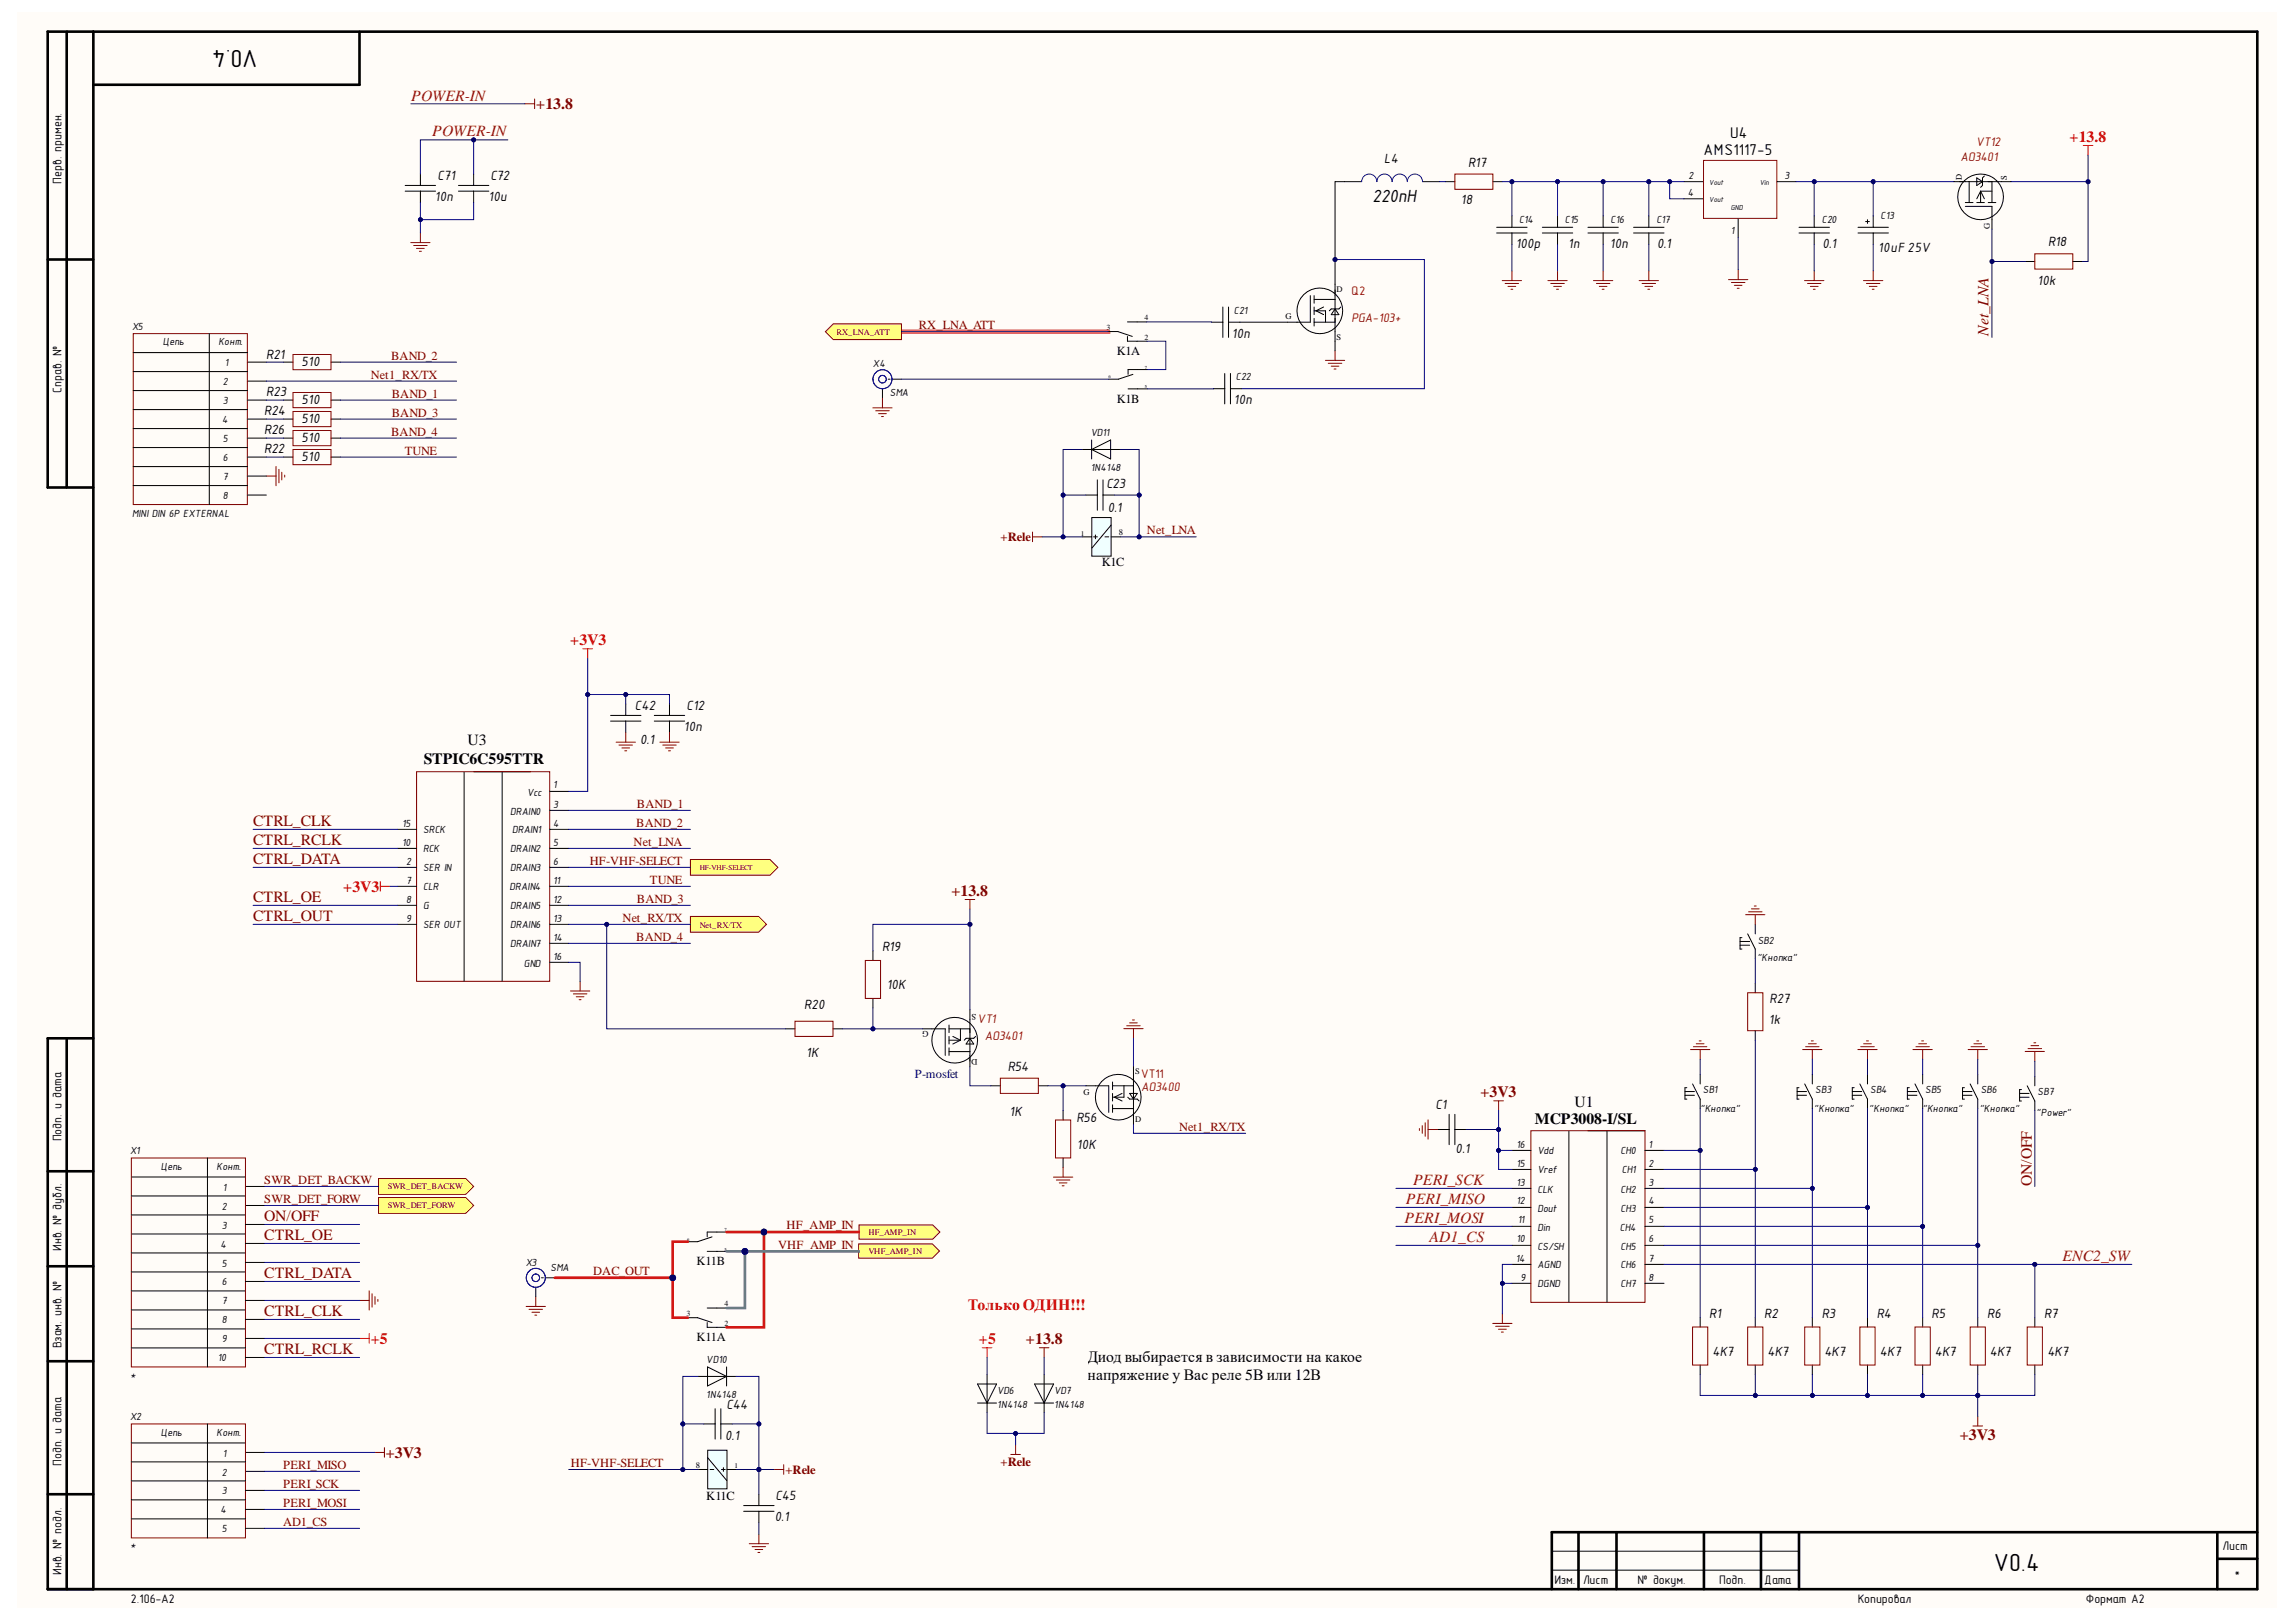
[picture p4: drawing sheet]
<svg xmlns="http://www.w3.org/2000/svg" width="297mm" height="210mm" viewBox="0 0 297 210" stroke-linecap="round" stroke-linejoin="round" font-family="sans-serif">
<defs><g id="words">
<g font-size="3.2">
<text x="33.3" y="6.4" transform="rotate(-180 33.3 6.4)">V0.4</text>
<text x="257.9" y="203.3">V0.4</text>
</g>
<text font-size="2.5" x="177.6" y="26.1">220nH</text>
<g font-size="2" fill="#a61c00">
<text x="53.2" y="13">POWER-IN</text>
<text x="55.9" y="17.7">POWER-IN</text>
<text x="181.9" y="155.8">PERI_MISO</text>
<text x="182.8" y="153.3">PERI_SCK</text>
<text x="181.7" y="158.3">PERI_MOSI</text>
<text x="184.9" y="160.8">AD1_CS</text>
<text x="266.8" y="163.2">ENC2_SW</text>
</g>
<g font-size="2" fill="#800000">
<text x="69.4" y="14.1">+13.8</text>
<text x="257.3" y="43.4" transform="rotate(-90 257.3 43.4)">Net_LNA</text>
<text x="32.7" y="106.9">CTRL_CLK</text>
<text x="32.7" y="109.4">CTRL_RCLK</text>
<text x="32.7" y="111.8">CTRL_DATA</text>
<text x="32.7" y="116.7">CTRL_OE</text>
<text x="32.7" y="119.2">CTRL_OUT</text>
<text x="123.1" y="116">+13.8</text>
<text x="191.5" y="142">+3V3</text>
<text x="262.8" y="153.5" transform="rotate(-90 262.8 153.5)">ON/OFF</text>
<text x="34.2" y="160.5">CTRL_OE</text>
<text x="34.2" y="158.1">ON/OFF</text>
<text x="34.2" y="165.4">CTRL_DATA</text>
<text x="34.2" y="170.3">CTRL_CLK</text>
<text x="132.7" y="174">+13.8</text>
<text x="34.2" y="175.2">CTRL_RCLK</text>
<text x="49.9" y="188.7">+3V3</text>
<text x="253.5" y="186.4">+3V3</text>
</g>
<g font-size="2">
<text x="223.8" y="17.9">U4</text>
<text x="220.4" y="20.1">AMS1117-5</text>
<text x="54.8" y="98.8">STPIC6C595TTR</text>
<text x="60.5" y="96.4">U3</text>
<text x="203.7" y="143.3">U1</text>
<text x="198.6" y="145.5">MCP3008-I/SL</text>
<text x="140.7" y="176.2">Диод выбирается в зависимости на какое</text>
<text x="140.7" y="178.5">напряжение у Вас реле 5В или 12В</text>
</g>
<g font-size="2" fill="#f00">
<text x="267.8" y="18.4">+13.8</text>
<text x="73.8" y="83.5">+3V3</text>
<text x="44.4" y="115.4">+3V3</text>
<text x="48" y="173.9">+5</text>
<text x="125.2" y="169.6">Только ОДИН!!!</text>
<text x="126.6" y="174">+5</text>
</g>
<g font-size="1.9">
<text x="56.6" y="23.3">C71</text>
<text x="63.4" y="23.3">C72</text>
<text x="179.1" y="21.1">L4</text>
<text x="189.9" y="21.6">R17</text>
<text x="56.3" y="26">10n</text>
<text x="63.2" y="26">10u</text>
<text x="189" y="26.5">18</text>
<text x="196.1" y="32.1">100p</text>
<text x="202.9" y="32.1">1n</text>
<text x="208.3" y="32.1">10n</text>
<text x="214.4" y="32.1">0.1</text>
<text x="235.8" y="32.1">0.1</text>
<text x="243" y="32.6">10uF 25V</text>
<text x="265" y="31.9">R18</text>
<text x="263.6" y="36.9">10k</text>
<text x="34.4" y="46.4">R21</text>
<text x="39" y="47.4">510</text>
<text x="159.4" y="43.7">10n</text>
<text x="34.2" y="53.8">R24</text>
<text x="34.4" y="51.3">R23</text>
<text x="39" y="52.3">510</text>
<text x="159.6" y="52.3">10n</text>
<text x="34.2" y="56.2">R26</text>
<text x="34.2" y="58.7">R22</text>
<text x="39" y="54.8">510</text>
<text x="39" y="57.2">510</text>
<text x="39" y="59.7">510</text>
<text x="143.1" y="63.1">C23</text>
<text x="143.3" y="66.3">0.1</text>
<text x="82.1" y="91.9">C42</text>
<text x="88.5" y="94.6">10n</text>
<text x="88.8" y="91.9">C12</text>
<text x="82.8" y="96.3">0.1</text>
<text x="114.1" y="123.1">R19</text>
<text x="104.1" y="130.5">R20</text>
<text x="114.7" y="128">10K</text>
<text x="228.9" y="129.8">R27</text>
<text x="104.3" y="136.8">1K</text>
<text x="228.8" y="132.5">1k</text>
<text x="130.4" y="138.6">R54</text>
<text x="185.7" y="143.5">C1</text>
<text x="130.6" y="144.5">1K</text>
<text x="139.2" y="145.2">R56</text>
<text x="139.3" y="148.7">10K</text>
<text x="188.3" y="149.2">0.1</text>
<text x="221.1" y="170.6">R1</text>
<text x="228.2" y="170.6">R2</text>
<text x="235.7" y="170.6">R3</text>
<text x="242.8" y="170.6">R4</text>
<text x="249.9" y="170.6">R5</text>
<text x="257.1" y="170.6">R6</text>
<text x="264.5" y="170.6">R7</text>
<text x="221.6" y="175.5">4K7</text>
<text x="228.7" y="175.5">4K7</text>
<text x="236" y="175.5">4K7</text>
<text x="243.2" y="175.5">4K7</text>
<text x="250.3" y="175.5">4K7</text>
<text x="257.4" y="175.5">4K7</text>
<text x="264.9" y="175.5">4K7</text>
<text x="94" y="182.3">C44</text>
<text x="93.8" y="186.3">0.1</text>
<text x="100.2" y="196.9">0.1</text>
<text x="100.3" y="194.2">C45</text>
</g>
<g font-size="1.6">
<text x="8" y="23.7" transform="rotate(-90 8 23.7)">Перв. примен.</text>
<text x="144.5" y="46">K1A</text>
<text x="8" y="50.8" transform="rotate(-90 8 50.8)">Справ. №</text>
<text x="144.5" y="52.2">K1B</text>
<text x="142.5" y="73.3">K1C</text>
<text x="8" y="147.7" transform="rotate(-90 8 147.7)">Подп. и дата</text>
<text x="8" y="161.9" transform="rotate(-90 8 161.9)">Инв. № дубл.</text>
<text x="90.1" y="163.7">K11B</text>
<text x="90.1" y="173.5">K11A</text>
<text x="8" y="174.5" transform="rotate(-90 8 174.5)">Взам. инв. №</text>
<text x="8" y="189.7" transform="rotate(-90 8 189.7)">Подп. и дата</text>
<text x="91.4" y="194.1">K11C</text>
<text x="8" y="203.8" transform="rotate(-90 8 203.8)">Инв. № подл.</text>
<text x="287.5" y="200.6">Лист</text>
<text x="16.9" y="207.4">2.106-A2</text>
<text x="201.1" y="205">Изм.</text>
<text x="204.8" y="205">Лист</text>
<text x="211.8" y="205">№ докум.</text>
<text x="222.4" y="205">Подп.</text>
<text x="228.2" y="205">Дата</text>
<text x="240.3" y="207.4">Копировал</text>
<text x="269.9" y="207.4">Формат А2</text>
<text x="289.1" y="204.5">*</text>
</g>
<g font-size="1.6" fill="#980000">
<text x="253.6" y="20.8">AO3401</text>
<text x="255.7" y="18.8">VT12</text>
<text x="174.9" y="38.2">Q2</text>
<text x="174.9" y="41.7">PGA-103+</text>
<text x="126.5" y="132.4">VT1</text>
<text x="127.4" y="134.6">AO3401</text>
<text x="147.6" y="139.5">VT11</text>
<text x="147.6" y="141.2">AO3400</text>
</g>
<g font-size="1.6" fill="#800000">
<text x="50.6" y="46.6">BAND_2</text>
<text x="118.9" y="42.6">RX_LNA_ATT</text>
<text x="48" y="49">Net1_RX/TX</text>
<text x="50.7" y="51.5">BAND_1</text>
<text x="50.7" y="53.9">BAND_3</text>
<text x="50.6" y="56.4">BAND_4</text>
<text x="52.4" y="58.8">TUNE</text>
<text x="129.4" y="70">+Rele</text>
<text x="148.4" y="69.1">Net_LNA</text>
<text x="82.3" y="107">BAND_2</text>
<text x="82.4" y="104.6">BAND_1</text>
<text x="76.3" y="111.9">HF-VHF-SELECT</text>
<text x="82" y="109.5">Net_LNA</text>
<text x="80.5" y="119.3">Net_RX/TX</text>
<text x="82.4" y="116.8">BAND_3</text>
<text x="84.1" y="114.4">TUNE</text>
<text x="82.3" y="121.7">BAND_4</text>
<text x="152.5" y="146.3">Net1_RX/TX</text>
<text x="34.2" y="155.7">SWR_DET_FORW</text>
<text x="34.2" y="153.2">SWR_DET_BACKW</text>
<text x="100.7" y="161.6">VHF_AMP_IN</text>
<text x="101.8" y="159.1">HF_AMP_IN</text>
<text x="76.7" y="165">DAC_OUT</text>
<text x="36.6" y="190.1">PERI_MISO</text>
<text x="73.9" y="189.8">HF-VHF-SELECT</text>
<text x="101.6" y="190.7">+Rele</text>
<text x="129.4" y="189.7">+Rele</text>
<text x="36.6" y="195">PERI_MOSI</text>
<text x="36.6" y="197.5">AD1_CS</text>
<text x="36.6" y="192.6">PERI_SCK</text>
</g>
<text font-size="1.6" fill="#000080" x="118.4" y="139.5">P-mosfet</text>
<g font-size="1.5">
<text x="218.4" y="23.2">2</text>
<text x="230.9" y="23.2">3</text>
<text x="196.5" y="28.8">C14</text>
<text x="202.4" y="28.8">C15</text>
<text x="208.4" y="28.8">C16</text>
<text x="214.3" y="28.8">C17</text>
<text x="218.3" y="25.4">4</text>
<text x="235.7" y="28.8">C20</text>
<text x="243.3" y="28.3">C13</text>
<text x="223.9" y="30.3">1</text>
<text x="159.6" y="40.6">C21</text>
<text x="17.1" y="42.7">X5</text>
<text x="21.1" y="44.6">Цепь</text>
<text x="28.3" y="44.6">Конт.</text>
<text x="29.1" y="47.4">1</text>
<text x="112.9" y="47.5">X4</text>
<text x="28.8" y="49.9">2</text>
<text x="28.8" y="52.3">3</text>
<text x="115.1" y="51.2">SMA</text>
<text x="159.9" y="49.2">C22</text>
<text x="28.8" y="54.8">4</text>
<text x="28.8" y="57.2">5</text>
<text x="28.8" y="59.7">6</text>
<text x="141.1" y="56.5">VD11</text>
<text x="28.8" y="62.1">7</text>
<text x="28.8" y="64.6">8</text>
<text x="141.1" y="60.9">1N4148</text>
<text x="17.1" y="66.9">MINI DIN 6P EXTERNAL</text>
<text x="52" y="107">15</text>
<text x="54.7" y="107.9">SRCK</text>
<text x="66" y="105.4">DRAIN0</text>
<text x="66.2" y="107.9">DRAIN1</text>
<text x="68.2" y="103">Vcc</text>
<text x="71.6" y="107">4</text>
<text x="71.6" y="104.6">3</text>
<text x="71.6" y="102">1</text>
<text x="52" y="109.5">10</text>
<text x="52.5" y="111.9">2</text>
<text x="54.7" y="110.3">RCK</text>
<text x="54.7" y="112.8">SER IN</text>
<text x="66" y="112.8">DRAIN3</text>
<text x="66" y="110.3">DRAIN2</text>
<text x="71.6" y="111.9">6</text>
<text x="71.6" y="109.5">5</text>
<text x="52.5" y="114.4">7</text>
<text x="52.5" y="116.8">8</text>
<text x="52.5" y="119.3">9</text>
<text x="54.7" y="115.2">CLR</text>
<text x="54.7" y="117.7">G</text>
<text x="65.9" y="115.2">DRAIN4</text>
<text x="66" y="117.7">DRAIN5</text>
<text x="71.6" y="116.8">12</text>
<text x="71.6" y="114.4">11</text>
<text x="71.6" y="119.3">13</text>
<text x="54.7" y="120.1">SER OUT</text>
<text x="66" y="120.1">DRAIN6</text>
<text x="66" y="122.6">DRAIN7</text>
<text x="67.8" y="125.1">GND</text>
<text x="71.6" y="124.2">16</text>
<text x="71.6" y="121.7">14</text>
<text x="227.3" y="124.4">&quot;Кнопка&quot;</text>
<text x="227.4" y="122.1">SB2</text>
<text x="220" y="143.9">&quot;Кнопка&quot;</text>
<text x="220.3" y="141.5">SB1</text>
<text x="234.7" y="143.9">&quot;Кнопка&quot;</text>
<text x="234.8" y="141.5">SB3</text>
<text x="241.8" y="143.9">&quot;Кнопка&quot;</text>
<text x="242" y="141.5">SB4</text>
<text x="248.7" y="143.9">&quot;Кнопка&quot;</text>
<text x="249.1" y="141.5">SB5</text>
<text x="256.1" y="143.9">&quot;Кнопка&quot;</text>
<text x="256.2" y="141.5">SB6</text>
<text x="263.6" y="141.8">SB7</text>
<text x="16.8" y="149.4">X1</text>
<text x="196.2" y="148.5">16</text>
<text x="198.9" y="149.4">Vdd</text>
<text x="209.6" y="149.4">CH0</text>
<text x="213.3" y="148.5">1</text>
<text x="263.4" y="144.4">&quot;Power&quot;</text>
<text x="20.8" y="151.4">Цепь</text>
<text x="28" y="151.4">Конт.</text>
<text x="28.8" y="154.1">1</text>
<text x="196.2" y="151">15</text>
<text x="196.2" y="153.4">13</text>
<text x="196.2" y="155.9">12</text>
<text x="198.9" y="151.8">Vref</text>
<text x="198.9" y="154.3">CLK</text>
<text x="209.6" y="154.3">CH2</text>
<text x="209.8" y="151.8">CH1</text>
<text x="213.3" y="151">2</text>
<text x="213.3" y="153.4">3</text>
<text x="213.3" y="155.9">4</text>
<text x="28.5" y="161.4">4</text>
<text x="28.7" y="156.5">2</text>
<text x="28.7" y="159">3</text>
<text x="196.2" y="160.8">10</text>
<text x="196.4" y="158.3">11</text>
<text x="198.9" y="156.8">Dout</text>
<text x="198.9" y="159.3">Din</text>
<text x="198.9" y="161.7">CS/SH</text>
<text x="209.5" y="159.3">CH4</text>
<text x="209.6" y="156.8">CH3</text>
<text x="209.6" y="161.7">CH5</text>
<text x="213.3" y="158.3">5</text>
<text x="213.3" y="160.8">6</text>
<text x="28.7" y="163.9">5</text>
<text x="28.7" y="166.4">6</text>
<text x="68" y="163.8">X3</text>
<text x="71.2" y="164.5">SMA</text>
<text x="196.1" y="163.3">14</text>
<text x="196.7" y="165.8">9</text>
<text x="198.9" y="166.6">DGND</text>
<text x="198.9" y="164.2">AGND</text>
<text x="209.6" y="164.2">CH6</text>
<text x="209.6" y="166.6">CH7</text>
<text x="213.3" y="163.3">7</text>
<text x="213.3" y="165.8">8</text>
<text x="28.7" y="168.8">7</text>
<text x="28.7" y="171.3">8</text>
<text x="28.7" y="173.7">9</text>
<text x="16.8" y="178.4">*</text>
<text x="28.2" y="176.2">10</text>
<text x="91.4" y="176.4">VD10</text>
<text x="16.8" y="183.8">X2</text>
<text x="20.8" y="185.8">Цепь</text>
<text x="28" y="185.8">Конт.</text>
<text x="91.4" y="180.9">1N4148</text>
<text x="129" y="180.4">VD6</text>
<text x="129" y="182.2">1N4148</text>
<text x="136.4" y="180.4">VD7</text>
<text x="136.4" y="182.2">1N4148</text>
<text x="28.7" y="190.9">2</text>
<text x="28.8" y="188.5">1</text>
<text x="28.5" y="195.9">4</text>
<text x="28.7" y="193.4">3</text>
<text x="16.8" y="200.5">*</text>
<text x="28.7" y="198.3">5</text>
</g>
<g font-size="1.1">
<text x="253.8" y="23.2" transform="rotate(-90 253.8 23.2)">D</text>
<text x="259.6" y="23.2" transform="rotate(-90 259.6 23.2)">S</text>
<text x="257.4" y="29.7" transform="rotate(-90 257.4 29.7)">G</text>
<text x="166.3" y="41.2">G</text>
<text x="172.9" y="37.8">D</text>
<text x="172.9" y="44">S</text>
<text x="144.7" y="69.2">8</text>
<text x="126.3" y="131.2" transform="rotate(-180 126.3 131.2)">S</text>
<text x="120.1" y="133.4" transform="rotate(-180 120.1 133.4)">G</text>
<text x="126.5" y="137" transform="rotate(-180 126.5 137)">D</text>
<text x="140.2" y="141.8">G</text>
<text x="146.9" y="139">S</text>
<text x="146.9" y="145.2">D</text>
<text x="90" y="189.9">8</text>
</g>
<g font-size="1.1" fill="#800000">
<text x="108.2" y="43.4">RX_LNA_ATT</text>
<text x="90.5" y="120">Net_RX/TX</text>
<text x="50.2" y="153.9">SWR_DET_BACKW</text>
<text x="50.2" y="156.4">SWR_DET_FORW</text>
<text x="112.3" y="159.8">HF_AMP_IN</text>
<text x="112.3" y="162.3">VHF_AMP_IN</text>
</g>
<g font-size="1">
<text x="221.1" y="23.9">Vout</text>
<text x="227.7" y="23.9">Vin</text>
<text x="221.1" y="26.1">Vout</text>
<text x="223.9" y="27.2">GND</text>
<text x="148" y="41.4">4</text>
<text x="143.1" y="42.7">3</text>
<text x="148" y="44">2</text>
<text x="88.8" y="170.3">3</text>
<text x="93.7" y="169.1">4</text>
<text x="93.7" y="171.6">2</text>
</g>
<g font-size=".9">
<text x="139.8" y="69.3">1</text>
<text x="95" y="190">1</text>
</g>
<text font-size=".9" fill="#800000" x="90.5" y="112.6">HF-VHF-SELECT</text>
<g font-size=".6">
<text x="148.1" y="47.8">7</text>
<text x="143.4" y="48.9">6</text>
<text x="148.1" y="50.2">5</text>
<text x="88.9" y="160.6">6</text>
<text x="93.7" y="161.9">5</text>
<text x="93.7" y="159.3">7</text>
</g>
</g></defs>
<g fill="#fffcf8">
<path d="M2.2 1.6h292.3v206.5h-292.3z" fill-rule="evenodd"/>
<path d="M2.2 1.6h292.3v206.5h-292.3z" fill-rule="evenodd"/>
</g>
<path d="M143.4 42.9h-26.8" fill="none" stroke="#ff6e6e" stroke-width=".59"/>
<g fill="none" stroke="#000" stroke-width=".34">
<path d="M8.6 4.1v59M12.1 4.1h-5.9v59h5.9M46.5 4.1v6.9h-34.4M6.2 33.6h5.9M8.6 134.4v71.3M12.1 134.4h-5.9v71.3h285.8v-201.6h-279.9v201.6M6.2 151.6h5.9M6.2 163.9h5.9M6.2 176.2h5.9M6.2 193.4h5.9M204.2 198.3v7.4M209.1 198.3v7.4"/>
<path d="M220.4 198.3v7.4M227.8 198.3v7.4M232.7 198.3v7.4M286.9 198.3v7.4M292 198.3h-91.2v7.4M286.9 201.7h5.1"/>
</g>
<g fill="none" stroke="#000" stroke-width=".13">
<path d="M114.2 50.3v1.2M114.9 49.1h.2M115.4 49.1h1.2M227.1 119.6v1.3M220 139v1.3M225.1 122.3h1.3M225.1 121.8h1.3M225.4 121.3h-.3v1.5h.3M226.1 120.9l1 1.9v1.2M234.5 139v1.3M241.6 139v1.3M248.7 139v1.3"/>
<path d="M255.9 139v1.3M263.2 139.3v1.2M17 152.3h14.8M17 154.8h14.8M17 157.2h14.8M17 159.7h14.8M26.8 149.9v27M31.8 153.5h2.4M31.8 156h2.4M31.8 158.5h2.4M186 146.2h1.5M187.5 144.2v3.9"/>
<path d="M188.2 144.2v3.9M188.2 146.2h1.5M195.6 148.9h2.5M195.6 151.3h2.5M195.6 153.8h2.5M195.6 156.2h2.5M195.6 158.7h2.5M203 146.4v22.1M205.4 146.3h7.4M207.9 146.4v22.1M212.8 148.9h2.5M212.8 151.3h2.5"/>
<path d="M212.8 153.8h2.5M212.8 156.2h2.5M212.8 158.7h2.5M218 141.7h1.2M218 141.3h1.2M218.2 140.8h-.2v1.4h.2M219 140.3l1 1.9v1.3M232.5 141.7h1.2M232.5 141.3h1.2M232.7 140.8h-.2v1.4h.2M233.5 140.3l1 1.9v1.3M239.6 141.7h1.3"/>
<path d="M239.6 141.3h1.3M239.9 140.8h-.3v1.4h.3M240.6 140.3l1 1.9v1.3M246.8 141.7h1.2M246.8 141.3h1.2M247 140.8h-.2v1.4h.2M247.7 140.3l1 1.9v1.3M253.9 141.7h1.2M253.9 141.3h1.2M254.1 140.8h-.2v1.4h.2M254.9 140.3l1 1.9v1.3M261.3 142h1.2"/>
<path d="M261.3 141.5h1.2M261.5 141h-.2v1.5h.2M262.3 140.5l.9 2v1.2M17 162.1h14.8M17 164.6h14.8M17 167.1h14.8M17 169.5h14.8M17 172h14.8M17 174.4h14.8M31.8 160.9h2.4M31.8 163.4h2.4M31.8 165.8h2.4"/>
<path d="M31.8 168.3h2.4M31.8 170.7h2.4M31.8 173.2h2.4M31.8 175.7h2.4M69.3 166.6v1.2M70.1 165.4h.2M70.5 165.4h1.3M195.6 166.1h2.5M195.6 163.6h2.5M195.6 161.2h2.5M212.8 166.1h2.5M212.8 163.6h2.5"/>
<path d="M212.8 161.2h2.5M220 170.5v1.2M220 176.7v1.2M227.1 170.5v1.2M227.1 176.7v1.2M234.5 170.5v1.2M234.5 176.7v1.2M241.6 170.5v1.2M241.6 176.7v1.2M248.7 170.5v1.2M248.7 176.7v1.2M255.9 170.5v1.2"/>
<path d="M255.9 176.7v1.2M263.2 170.5v1.2M263.2 176.7v1.2M200.8 203.2h31.9M200.8 200.7h31.9"/>
</g>
<g fill="none" stroke="#800000" stroke-width=".13">
<path d="M112.9 52.8h2.5M113.3 53.2h1.7M113.7 53.5h1M114 53.9h.3M114.2 51.5v1.3M225.8 118.4h2.5M226.2 118h1.8M226.6 117.6h1M227 117.2h.2M227.1 118.4v1.2M218.7 135.8h2.5M219.1 135.5h1.7"/>
<path d="M219.4 135.1h1.1M219.8 134.7h.3M220 135.8v1.3M233.2 135.8h2.5M233.6 135.5h1.7M234 135.1h1M234.3 134.7h.3M234.5 135.8v1.3M240.4 135.8h2.4M240.7 135.5h1.8M241.1 135.1h1M241.5 134.7h.2"/>
<path d="M241.6 135.8v1.3M247.5 135.8h2.5M247.9 135.5h1.7M248.2 135.1h1M248.6 134.7h.3M248.7 135.8v1.3M254.6 135.8h2.5M255 135.5h1.7M255.4 135.1h1M255.7 134.7h.3M255.9 135.8v1.3M262 136.1h2.5"/>
<path d="M262.4 135.7h1.7M262.8 135.3h.9M263.1 134.9h.3M263.2 136.1v1.2M17 149.9h14.8v27h-14.8zM183.6 146v.3M184 145.7v1M184.4 145.3v1.7M184.8 144.9v2.5M184.8 146.2h1.2M193.3 142.5h1.2M193.9 142.5v1.2"/>
<path d="M198.1 146.3h14.7v22.2h-14.7zM46.5 168.3h1.3M47.8 167v2.5M48.1 167.4v1.8M48.5 167.8v1M48.9 168.2v.2M68.1 169.1h2.5M68.4 169.4h1.8M68.8 169.8h1M69.2 170.2h.2M69.3 167.8v1.3M193.1 171.3h2.5"/>
<path d="M193.5 171.6h1.7M193.9 172h1M194.2 172.4h.3M194.4 170v1.3M219 171.7h1.9v5h-1.9zM226.1 171.7h2v5h-2zM233.5 171.7h1.9v5h-1.9zM240.6 171.7h2v5h-2zM247.7 171.7h2v5h-2zM254.9 171.7h1.9v5h-1.9zM262.3 171.7h1.9v5h-1.9zM48.5 188h1.2"/>
<path d="M49.7 187.3v1.3M255.2 184.5h1.3M255.9 183.3v1.2"/>
</g>
<path d="M75.4 84h1.3M76 84v1.2M46.5 173.2h1.3M47.8 172.6v1.2" fill="none" stroke="#f00" stroke-width=".13"/>
<g fill="none" stroke="#00f" stroke-width=".13">
<circle cx="114.2" cy="49.1" r="1.23"/>
<circle cx="114.2" cy="49.1" r=".49"/>
<circle cx="69.3" cy="165.4" r=".49"/>
<circle cx="69.3" cy="165.4" r="1.23"/>
</g>
<path d="M91.6 187.7h2.5v5h-2.5z" fill-rule="evenodd" fill="#f0ffff"/>
<g fill="none" stroke="#000" stroke-width=".13">
<path d="M79 92.6h3.9M79 93.3h3.9M81 91.1v1.5M81 93.3v1.5M94 159.4h-2.5v.7M89 170.5h1.2l1.9 .6M91.5 169.3h2.5M91.5 171.1v.7h2.5M91.5 161.9h2.5M92.1 160.1l-1.9 .6h-1.2M90.3 190.2h1.3M91 184.3h1.5"/>
<path d="M91.6 187.7h2.5v5h-2.5zM91.6 188.6l2.4 3M91.9 190.2h.4M92.5 182.3v3.9M93.3 182.3v3.9M93.3 184.3h1.4M93.3 190.2h.5M93.6 189.9v.5M94.1 190.2h1.2M96.2 195.6h3.9M96.2 194.8h3.9M98.2 193.4v1.4"/>
<path d="M98.2 195.6v1.5"/>
</g>
<path d="M96.9 199.8h2.5M98.2 198.5v1.3M100.1 190.2h1.3M101.4 189.5v1.3M97.3 200.2h1.8M97.7 200.5h1M98 200.9h.3" fill="none" stroke="#800000" stroke-width=".13"/>
<path d="M106.8 42.9l1-1h8.8v2h-8.8z" fill-rule="evenodd" fill="#ffff80"/>
<path d="M106.8 42.9l1-1h8.8v2h-8.8z" fill="none" stroke="#800000" stroke-width=".13"/>
<path d="M89.3 118.6h8.8l1.1 1-1.1 1h-8.8z" fill-rule="evenodd" fill="#ffff80"/>
<path d="M89.3 118.6h8.8l1.1 1-1.1 1h-8.8z" fill="none" stroke="#800000" stroke-width=".13"/>
<path d="M111.1 158.5h9.6l.9 .9-.9 1h-9.6z" fill-rule="evenodd" fill="#ffff80"/>
<path d="M111.1 158.5h9.6l.9 .9-.9 1h-9.6z" fill="none" stroke="#800000" stroke-width=".13"/>
<path d="M111.1 161h9.5l.9 .9-.9 .9h-9.5z" fill-rule="evenodd" fill="#ffff80"/>
<path d="M111.1 161h9.5l.9 .9-.9 .9h-9.5z" fill="none" stroke="#800000" stroke-width=".13"/>
<path d="M89.3 111.2h10.3l1 1-1 1.1h-10.3z" fill-rule="evenodd" fill="#ffff80"/>
<path d="M89.3 111.2h10.3l1 1-1 1.1h-10.3z" fill="none" stroke="#800000" stroke-width=".13"/>
<path d="M49 155h11.3l1 1-1 1h-11.3z" fill-rule="evenodd" fill="#ffff80"/>
<path d="M49 155h11.3l1 1-1 1h-11.3z" fill="none" stroke="#800000" stroke-width=".13"/>
<path d="M49 152.5h11.3l1 1-1 1.1h-11.3z" fill-rule="evenodd" fill="#ffff80"/>
<g fill="none" stroke="#800000" stroke-width=".13">
<path d="M53.1 31.4h2.5M53.5 31.8h1.8M53.9 32.1h1M54.3 32.5h.2M54.4 30.1v1.3M188.2 22.5h4.9v2h-4.9zM194.3 36.3h2.5M194.7 36.7h1.8M195.1 37.1h1M195.5 37.4h.2M195.6 35.1v1.2M200.3 36.3h2.4"/>
<path d="M200.6 36.7h1.8M201 37.1h1M201.4 37.4h.2M201.5 35.1v1.2M206.2 36.3h2.5M206.5 36.7h1.8M206.9 37.1h1M207.3 37.4h.2M207.4 35.1v1.2M212.1 36.3h2.5M212.4 36.7h1.8M212.8 37.1h1"/>
<path d="M213.2 37.4h.2M213.3 35.1v1.2M220.4 20.8h9.5v7.5h-9.5zM223.6 36.2h2.5M224 36.6h1.7M224.4 36.9h1M224.7 37.3h.3M224.9 34.9v1.3M233.5 36.3h2.5M233.8 36.7h1.8M234.2 37.1h1M234.6 37.4h.2"/>
<path d="M234.7 35.1v1.2M241.1 36.3h2.5M241.5 36.7h1.7M241.8 37.1h1M242.2 37.4h.3M242.3 35.1v1.2M263.2 32.8h5v2h-5zM171.5 46.6h2.5M171.8 47h1.8M172.2 47.4h1M172.6 47.8h.2M172.7 45.4v1.2"/>
<path d="M53.9 99.9h17.2v27.1h-17.2zM79.7 96h2.5M80.1 96.4h1.7M80.5 96.8h1M80.8 97.2h.3M81 94.8v1.2M85.4 96h2.5M85.7 96.4h1.8M86.1 96.8h1M86.5 97.2h.2M86.6 94.8v1.2M73.8 128.2h2.5"/>
<path d="M74.2 128.6h1.7M74.6 129h1M74.9 129.4h.3M75 127v1.2M49 152.5h11.3l1 1-1 1.1h-11.3zM134.5 174.4h1.2M135.1 174.4v1.3M130.8 188.2h1.2M131.4 187v1.2"/>
</g>
<g fill="none" stroke="#000" stroke-width=".13">
<path d="M52.4 24.7h4M52.4 24h4M54.4 22.5v1.5M54.4 24.7v1.5M59.3 24.7h3.9M59.3 24h3.9M61.3 22.5v1.5M61.3 24.7v1.5M158.2 39.7v4M158.9 39.7v4M169.5 38.3v3.4h-2.9M170 38.3v.9"/>
<path d="M170 39.7v1M170 38.7h2.7M171.2 39.7l-.9 .5 .9 .5M172.7 36.8v7.4M172.7 40l.5 .7h-1zM173.5 39.7l-.3 .3h-1l-.2 .2M173.9 23.5h2.3M184 23.5h2.3M187 23.5h1.2M193.1 23.5h1.3M193.6 29.4h4M193.6 30.2h4"/>
<path d="M195.6 27.9v1.5M195.6 30.2v1.4M199.5 29.4h4M199.5 30.2h4M201.5 27.9v1.5M201.5 30.2v1.4M205.4 29.4h4M205.4 30.2h4M207.4 27.9v1.5M207.4 30.2v1.4M211.3 29.4h4M211.3 30.2h4"/>
<path d="M213.3 27.9v1.5M213.3 30.2v1.4M217.9 25.7h2.4M217.9 23.5h2.4M224.9 28.3v2.5M229.9 23.5h2.5M232.7 29.4h4M232.7 30.2h4M234.7 27.9v1.5M234.7 30.2v1.4M240.4 29.4h3.9M240.4 30.2h3.9"/>
<path d="M241.4 28.7h.4M241.6 28.4v.5M242.3 27.9v1.5M242.3 30.2v1.4M262 33.8h1.2M268.2 33.8h1.2M143.4 42.9h1.2l1.9 .6M145.9 41.7h2.5M145.9 43.5v.7h2.5M145.9 50.3h2.5M146.6 48.4l-1.9 .7h-1.3M148.4 47.8h-2.5v.6"/>
<path d="M156.7 41.7h1.5M157 50.3h1.4M158.4 48.3v4M158.9 41.7h1.5M159.2 48.3v4M159.2 50.3h1.5M170 41.7h2.7M170 41.2v1M170 40.2h1.5v1.5M173.4 41.6a2.95 2.95 0 0 0-2.5-4.3 2.95 2.95 0 0 0-2.9 4.1 2.95 2.95 0 0 0 4.9 .8l.4-.5M60 100v27M61.3 99.9h7.4"/>
<path d="M65 100v27M84.6 93.3h4M84.6 92.6h4M86.6 91.1v1.5M86.6 93.3v1.5M51.4 117.2h2.5M51.4 114.7h2.5M51.4 112.2h2.5M51.4 109.8h2.5M51.4 107.3h2.5M51.4 119.6h2.5M71.1 117.2h2.5"/>
<path d="M71.1 114.7h2.5M71.1 112.2h2.5M71.1 109.8h2.5M71.1 107.3h2.5M71.1 104.9h2.5M71.1 102.4h2.5M71.1 119.6h2.5M71.1 124.5h2.5M71.1 122.1h2.5"/>
</g>
<path d="M269.5 18.8h1.3M270.1 18.8v1.3M49.2 114.1v1.2M49.2 114.7h1.3M127.1 174.4h1.2M127.7 174.4v1.3" fill="none" stroke="#f00" stroke-width=".13"/>
<path d="M176.2 23.5a.98 .98 0 0 1 .9-1 .98 .98 0 0 1 1 1 .98 .98 0 0 1 1-1 .98 .98 0 0 1 1 1 .98 .98 0 0 1 1-1 .98 .98 0 0 1 1 1 .98 .98 0 0 1 .9-1 .98 .98 0 0 1 1 1" fill="none" stroke="#00f" stroke-width=".13"/>
<path d="M141.2 67h2.5v5h-2.5z" fill-rule="evenodd" fill="#f0ffff"/>
<g fill="none" stroke="#000" stroke-width=".13">
<path d="M17.2 45.6h14.8M17.2 48.1h14.8M17.2 50.5h14.8M17.2 53h14.8M17.2 55.5h14.8M17.2 57.9h14.8M27.1 43.2v22.1M32 46.9h2.5M32 49.3h2.5M32 51.8h2.5M32 54.2h2.5M32 56.7h2.5"/>
<path d="M32 59.2h2.5M36.7 46.9h1.2M36.7 51.8h1.2M36.7 54.2h1.2M36.7 56.7h1.2M36.7 59.2h1.2M42.8 46.9h1.3M42.8 51.8h1.3M42.8 54.2h1.3M42.8 56.7h1.3M42.8 59.2h1.3M140 58.2h4.9"/>
<path d="M141.2 56.9v2.5M141.2 58.2l2.5-1.3v2.5zM17.2 60.4h14.8M17.2 62.8h14.8M32 64.1h2.5M32 61.6h2.5M140 69.5h1.2M140.5 64.1h1.5M141.2 67h2.5v5h-2.5zM141.5 69.5h.5M141.7 69.2v.5M142 62.1v3.9"/>
<path d="M142.7 62.1v3.9M142.7 64.1h1.5M142.9 69.5h.5M143.7 69.5h1.3M143.7 68l-2.4 2.9M101.6 133.1h1.2M107.8 133.1h1.2M112.9 123.1v1.2M112.9 129.2v1.2M119.3 133.1h3v3.5M122.8 133.1h2.7M122.8 132.6v1"/>
<path d="M122.8 134.1v1M122.8 135.6v1M122.8 136.1h2.7M122.8 134.6h1.5M123.3 134.1l1 .5M124.3 134.6l-1 .5M124.3 133.1v1.5M125.5 130.7v7.4M125.5 134.4l.5 .7h-1zM126.1 133.2a2.95 2.95 0 0 0-5-.3 2.95 2.95 0 0 0 1.9 4.6 2.95 2.95 0 0 0 3.4-3.6l-.3-.7M126.2 134.1l-.2 .3h-1l-.3 .2M227.1 127.2v1.3"/>
<path d="M227.1 133.4v1.2M128.2 140.5h1.2M134.3 140.5h1.3M137.5 143.7v1.2M137.5 149.9v1.2M90.3 178.1h4.9M91.5 176.9l2.5 1.2-2.5 1.3zM94 176.9v2.5M126.5 179.1h2.4l-1.2 2.5zM127.7 177.9v4.9M133.8 179.1h2.5l-1.2 2.5zM135.1 177.9v4.9"/>
<path d="M17 186.7h14.8M17 189.2h14.8M17 191.6h14.8M17 194.1h14.8M17 196.6h14.8M26.8 184.3v14.7M31.8 188h2.4M31.8 190.4h2.4M31.8 192.9h2.4M31.8 195.3h2.4M31.8 197.8h2.4M126.5 181.6h2.4"/>
<path d="M133.8 181.6h2.5"/>
</g>
<g fill="none" stroke="#800000" stroke-width=".13">
<path d="M67.9 13.4h1.3M69.2 12.8v1.3M17.2 43.2h14.8v22.1h-14.8zM37.9 45.9h4.9v1.9h-4.9zM37.9 50.8h4.9v2h-4.9zM37.9 53.3h4.9v1.9h-4.9zM37.9 55.7h4.9v2h-4.9zM37.9 58.2h4.9v1.9h-4.9zM34.5 61.6h1.2M35.7 60.4v2.5M36.1 60.7v1.8M36.5 61.1v1"/>
<path d="M36.8 61.5v.2M133.6 68.9v1.2M133.6 69.5h1.2M124.9 116.4h1.2M125.5 116.4v1.3M102.8 132.2h5v1.9h-5zM111.9 124.3h2v4.9h-2zM129.4 139.5h4.9v2h-4.9zM145.4 133.1h2.5M145.8 132.7h1.7M146.1 132.4h1M146.5 132h.3"/>
<path d="M146.6 133.1v1.3M226.1 128.5h2v4.9h-2zM136.3 152.3h2.5M136.6 144.9h1.9v5h-1.9zM136.7 152.7h1.7M137 153.1h1M137.4 153.5h.3M137.5 151.1v1.2M17 184.3h14.8v14.7h-14.8z"/>
</g>
<g fill="none" stroke="#000080" stroke-width=".13">
<path d="M34.2 156h14.8M34.2 153.5h14.8M34.2 158.5h12.3M180.6 158.7h15M180.6 156.2h15M180.6 153.8h15M195.6 148.9h-1.7v2.4h1.7M34.2 170.7h12.3M34.2 160.9h12.3M34.2 163.4h12.3M34.2 165.8h12.3M34.2 168.3h12.3"/>
<path d="M34.2 173.2h12.3M34.2 175.7h12.3M180.6 161.2h15M34.2 188h14.3M34.2 190.4h12.3M34.2 192.9h12.3M34.2 195.3h12.3"/>
</g>
<circle cx="193.9" cy="148.9" r=".25" fill="#000080"/>
<g fill="none" stroke="#000080" stroke-width=".13">
<path d="M195.6 166.1h-1.2v3.9"/>
<circle cx="193.9" cy="148.9" r=".25"/>
</g>
<circle cx="194.4" cy="166.1" r=".25" fill="#000080"/>
<g fill="none" stroke="#000080" stroke-width=".13">
<path d="M195.6 163.6h-1.2v2.5"/>
<circle cx="194.4" cy="166.1" r=".25"/>
</g>
<circle cx="194.4" cy="166.1" r=".25" fill="#000080"/>
<g fill="none" stroke="#000080" stroke-width=".13">
<path d="M220 137.1v1.9M234.5 137.1v1.9M241.6 137.1v1.9M248.7 137.1v1.9M255.9 137.1v1.9M263.2 137.3v2M189.7 146.2h4.2"/>
<circle cx="194.4" cy="166.1" r=".25"/>
</g>
<circle cx="193.9" cy="146.2" r=".25" fill="#000080"/>
<g fill="none" stroke="#000080" stroke-width=".13">
<path d="M220 143.5v5.4h-4.7"/>
<circle cx="193.9" cy="146.2" r=".25"/>
</g>
<circle cx="220" cy="148.9" r=".25" fill="#000080"/>
<g fill="none" stroke="#000080" stroke-width=".13">
<path d="M220 148.9v21.6"/>
<circle cx="220" cy="148.9" r=".25"/>
</g>
<circle cx="220" cy="148.9" r=".25" fill="#000080"/>
<g fill="none" stroke="#000080" stroke-width=".13">
<path d="M215.3 151.3h11.8"/>
<circle cx="220" cy="148.9" r=".25"/>
</g>
<circle cx="227.1" cy="151.3" r=".25" fill="#000080"/>
<g fill="none" stroke="#000080" stroke-width=".13">
<path d="M215.3 153.8h19.2"/>
<circle cx="227.1" cy="151.3" r=".25"/>
</g>
<circle cx="234.5" cy="153.8" r=".25" fill="#000080"/>
<g fill="none" stroke="#000080" stroke-width=".13">
<path d="M234.5 143.5v27"/>
<circle cx="234.5" cy="153.8" r=".25"/>
</g>
<circle cx="234.5" cy="153.8" r=".25" fill="#000080"/>
<g fill="none" stroke="#000080" stroke-width=".13">
<path d="M215.3 156.2h26.3"/>
<circle cx="234.5" cy="153.8" r=".25"/>
</g>
<circle cx="241.6" cy="156.2" r=".25" fill="#000080"/>
<g fill="none" stroke="#000080" stroke-width=".13">
<path d="M241.6 143.5v27"/>
<circle cx="241.6" cy="156.2" r=".25"/>
</g>
<circle cx="241.6" cy="156.2" r=".25" fill="#000080"/>
<g fill="none" stroke="#000080" stroke-width=".13">
<path d="M215.3 158.7h33.4"/>
<circle cx="241.6" cy="156.2" r=".25"/>
</g>
<circle cx="248.7" cy="158.7" r=".25" fill="#000080"/>
<g fill="none" stroke="#000080" stroke-width=".13">
<path d="M248.7 143.5v27"/>
<circle cx="248.7" cy="158.7" r=".25"/>
</g>
<circle cx="248.7" cy="158.7" r=".25" fill="#000080"/>
<g fill="none" stroke="#000080" stroke-width=".13">
<path d="M215.3 161.2h40.6"/>
<circle cx="248.7" cy="158.7" r=".25"/>
</g>
<circle cx="255.9" cy="161.2" r=".25" fill="#000080"/>
<g fill="none" stroke="#000080" stroke-width=".13">
<path d="M255.9 143.5v27"/>
<circle cx="255.9" cy="161.2" r=".25"/>
</g>
<circle cx="255.9" cy="161.2" r=".25" fill="#000080"/>
<g fill="none" stroke="#000080" stroke-width=".13">
<path d="M255.9 177.9v2.7"/>
<circle cx="255.9" cy="161.2" r=".25"/>
</g>
<circle cx="255.9" cy="180.6" r=".25" fill="#000080"/>
<g fill="none" stroke="#000080" stroke-width=".13">
<path d="M248.7 177.9v2.7"/>
<circle cx="255.9" cy="180.6" r=".25"/>
</g>
<circle cx="248.7" cy="180.6" r=".25" fill="#000080"/>
<g fill="none" stroke="#000080" stroke-width=".13">
<path d="M241.6 177.9v2.7"/>
<circle cx="248.7" cy="180.6" r=".25"/>
</g>
<circle cx="241.6" cy="180.6" r=".25" fill="#000080"/>
<g fill="none" stroke="#000080" stroke-width=".13">
<path d="M234.5 177.9v2.7"/>
<circle cx="241.6" cy="180.6" r=".25"/>
</g>
<circle cx="234.5" cy="180.6" r=".25" fill="#000080"/>
<g fill="none" stroke="#000080" stroke-width=".13">
<path d="M227.1 177.9v2.7"/>
<circle cx="234.5" cy="180.6" r=".25"/>
</g>
<circle cx="227.1" cy="180.6" r=".25" fill="#000080"/>
<g fill="none" stroke="#000080" stroke-width=".13">
<path d="M255.9 180.6v2.7"/>
<circle cx="227.1" cy="180.6" r=".25"/>
</g>
<circle cx="255.9" cy="180.6" r=".25" fill="#000080"/>
<g fill="none" stroke="#000080" stroke-width=".13">
<path d="M263.2 143.7v9.8M263.2 163.6h12.6"/>
<circle cx="255.9" cy="180.6" r=".25"/>
</g>
<circle cx="263.2" cy="163.6" r=".25" fill="#000080"/>
<g fill="none" stroke="#000080" stroke-width=".13">
<path d="M215.3 163.6h47.9v6.9"/>
<circle cx="263.2" cy="163.6" r=".25"/>
</g>
<circle cx="263.2" cy="163.6" r=".25" fill="#000080"/>
<g fill="none" stroke="#000080" stroke-width=".13">
<path d="M53.2 13.4h14.7M32.7 107.3h18.7M32.7 109.8h18.7M32.7 117.2h18.7M220 177.9v2.7h43.2v-2.7"/>
<circle cx="263.2" cy="163.6" r=".25"/>
</g>
<circle cx="227.1" cy="180.6" r=".25" fill="#000080"/>
<circle cx="227.1" cy="180.6" r=".25" fill="none" stroke="#000080" stroke-width=".13"/>
<circle cx="234.5" cy="180.6" r=".25" fill="#000080"/>
<circle cx="234.5" cy="180.6" r=".25" fill="none" stroke="#000080" stroke-width=".13"/>
<circle cx="241.6" cy="180.6" r=".25" fill="#000080"/>
<circle cx="241.6" cy="180.6" r=".25" fill="none" stroke="#000080" stroke-width=".13"/>
<circle cx="248.7" cy="180.6" r=".25" fill="#000080"/>
<circle cx="248.7" cy="180.6" r=".25" fill="none" stroke="#000080" stroke-width=".13"/>
<circle cx="255.9" cy="180.6" r=".25" fill="#000080"/>
<g fill="none" stroke="#000080" stroke-width=".13">
<path d="M193.9 143.7v5.2"/>
<circle cx="255.9" cy="180.6" r=".25"/>
</g>
<circle cx="193.9" cy="148.9" r=".25" fill="#000080"/>
<circle cx="193.9" cy="148.9" r=".25" fill="none" stroke="#000080" stroke-width=".13"/>
<circle cx="193.9" cy="146.2" r=".25" fill="#000080"/>
<circle cx="193.9" cy="146.2" r=".25" fill="none" stroke="#000080" stroke-width=".13"/>
<path d="M94 161.9h2.4v7.4h-2.4" fill="none" stroke="#45818e" stroke-width=".34"/>
<circle cx="96.4" cy="161.9" r=".37" fill="#000080"/>
<circle cx="96.4" cy="161.9" r=".37" fill="none" stroke="#000080" stroke-width=".13"/>
<path d="M94 159.4h4.8v12.4h-4.8" fill="none" stroke="#f00" stroke-width=".34"/>
<circle cx="98.8" cy="159.4" r=".37" fill="#000080"/>
<g fill="none" stroke="#000080" stroke-width=".13">
<path d="M95.3 190.2h4.8"/>
<circle cx="98.8" cy="159.4" r=".37"/>
</g>
<circle cx="98.2" cy="190.2" r=".25" fill="#000080"/>
<g fill="none" stroke="#000080" stroke-width=".13">
<path d="M73.6 190.2h16.7"/>
<circle cx="98.2" cy="190.2" r=".25"/>
</g>
<circle cx="88.3" cy="190.2" r=".25" fill="#000080"/>
<g fill="none" stroke="#000080" stroke-width=".13">
<path d="M98.2 190.2v3.2"/>
<circle cx="88.3" cy="190.2" r=".25"/>
</g>
<circle cx="98.2" cy="190.2" r=".25" fill="#000080"/>
<g fill="none" stroke="#000080" stroke-width=".13">
<path d="M94.7 184.3h3.5v5.9M98.2 197.1v1.4"/>
<circle cx="98.2" cy="190.2" r=".25"/>
</g>
<circle cx="98.2" cy="184.3" r=".25" fill="#000080"/>
<circle cx="98.2" cy="184.3" r=".25" fill="none" stroke="#000080" stroke-width=".13"/>
<circle cx="98.2" cy="190.2" r=".25" fill="#000080"/>
<g fill="none" stroke="#000080" stroke-width=".13">
<path d="M91 184.3h-2.7v5.9"/>
<circle cx="98.2" cy="190.2" r=".25"/>
</g>
<circle cx="88.3" cy="184.3" r=".25" fill="#000080"/>
<circle cx="88.3" cy="184.3" r=".25" fill="none" stroke="#000080" stroke-width=".13"/>
<circle cx="88.3" cy="190.2" r=".25" fill="#000080"/>
<circle cx="88.3" cy="190.2" r=".25" fill="none" stroke="#000080" stroke-width=".13"/>
<path d="M87 165.4v5.1h2" fill="none" stroke="#f00" stroke-width=".34"/>
<circle cx="87" cy="165.4" r=".37" fill="#000080"/>
<circle cx="87" cy="165.4" r=".37" fill="none" stroke="#000080" stroke-width=".13"/>
<path d="M98.8 159.4h12.3" fill="none" stroke="#f00" stroke-width=".34"/>
<circle cx="98.8" cy="159.4" r=".37" fill="#000080"/>
<circle cx="98.8" cy="159.4" r=".37" fill="none" stroke="#000080" stroke-width=".13"/>
<path d="M111.1 161.9h-14.7" fill="none" stroke="#45818e" stroke-width=".34"/>
<circle cx="96.4" cy="161.9" r=".37" fill="#000080"/>
<g fill="none" stroke="#000080" stroke-width=".13">
<path d="M131.4 185.5v1.5"/>
<circle cx="96.4" cy="161.9" r=".37"/>
</g>
<circle cx="131.4" cy="185.5" r=".25" fill="#000080"/>
<g fill="none" stroke="#000080" stroke-width=".13">
<path d="M76 89.9h5v1.2M32.7 112.2h18.7M127.7 175.7v2.2M135.1 175.7v2.2"/>
<circle cx="131.4" cy="185.5" r=".25"/>
</g>
<circle cx="81" cy="89.9" r=".25" fill="#000080"/>
<circle cx="81" cy="89.9" r=".25" fill="none" stroke="#000080" stroke-width=".13"/>
<circle cx="76" cy="89.9" r=".25" fill="#000080"/>
<g fill="none" stroke="#000080" stroke-width=".13">
<path d="M76 85.2v17.2h-2.4"/>
<circle cx="76" cy="89.9" r=".25"/>
</g>
<circle cx="76" cy="89.9" r=".25" fill="#000080"/>
<g fill="none" stroke="#000080" stroke-width=".13">
<path d="M81 89.9h5.6v1.2"/>
<circle cx="76" cy="89.9" r=".25"/>
</g>
<circle cx="81" cy="89.9" r=".25" fill="#000080"/>
<g fill="none" stroke="#000080" stroke-width=".13">
<path d="M186.3 23.5h.7M195.6 31.6v3.5M201.5 23.5v4.4M201.5 31.6v3.5M207.4 31.6v3.5M213.3 31.6v3.5M50.5 114.7h.9M73.6 114.7h15.7M73.6 124.5h1.4v2.5"/>
<circle cx="81" cy="89.9" r=".25"/>
</g>
<circle cx="201.5" cy="23.5" r=".25" fill="#000080"/>
<g fill="none" stroke="#000080" stroke-width=".13">
<path d="M207.4 23.5v4.4"/>
<circle cx="201.5" cy="23.5" r=".25"/>
</g>
<circle cx="207.4" cy="23.5" r=".25" fill="#000080"/>
<g fill="none" stroke="#000080" stroke-width=".13">
<path d="M213.3 23.5h4.6"/>
<circle cx="207.4" cy="23.5" r=".25"/>
</g>
<circle cx="216" cy="23.5" r=".25" fill="#000080"/>
<circle cx="216" cy="23.5" r=".25" fill="none" stroke="#000080" stroke-width=".13"/>
<circle cx="213.3" cy="23.5" r=".25" fill="#000080"/>
<g fill="none" stroke="#000080" stroke-width=".13">
<path d="M216 23.5v2.2h1.9"/>
<circle cx="213.3" cy="23.5" r=".25"/>
</g>
<circle cx="216" cy="23.5" r=".25" fill="#000080"/>
<g fill="none" stroke="#000080" stroke-width=".13">
<path d="M232.4 23.5h20.4"/>
<circle cx="216" cy="23.5" r=".25"/>
</g>
<circle cx="242.3" cy="23.5" r=".25" fill="#000080"/>
<circle cx="242.3" cy="23.5" r=".25" fill="none" stroke="#000080" stroke-width=".13"/>
<circle cx="234.7" cy="23.5" r=".25" fill="#000080"/>
<g fill="none" stroke="#000080" stroke-width=".13">
<path d="M234.7 23.5v4.4M234.7 31.6v3.5"/>
<circle cx="234.7" cy="23.5" r=".25"/>
</g>
<circle cx="234.7" cy="23.5" r=".25" fill="#000080"/>
<g fill="none" stroke="#000080" stroke-width=".13">
<path d="M224.9 30.8v4.1M242.3 23.5v4.4"/>
<circle cx="234.7" cy="23.5" r=".25"/>
</g>
<circle cx="242.3" cy="23.5" r=".25" fill="#000080"/>
<g fill="none" stroke="#000080" stroke-width=".13">
<path d="M242.3 31.6v3.5M260.2 23.5h9.9v10.3h-.7"/>
<circle cx="242.3" cy="23.5" r=".25"/>
</g>
<circle cx="270.1" cy="23.5" r=".25" fill="#000080"/>
<g fill="none" stroke="#000080" stroke-width=".13">
<path d="M270.1 20.1v3.4"/>
<circle cx="270.1" cy="23.5" r=".25"/>
</g>
<circle cx="270.1" cy="23.5" r=".25" fill="#000080"/>
<g fill="none" stroke="#000080" stroke-width=".13">
<path d="M194.4 23.5h1.2"/>
<circle cx="270.1" cy="23.5" r=".25"/>
</g>
<path d="M160.4 41.7h6.2" fill="none" stroke="#000" stroke-width=".13"/>
<circle cx="195.6" cy="23.5" r=".25" fill="#000080"/>
<g fill="none" stroke="#000080" stroke-width=".13">
<path d="M195.6 27.9v-4.4h17.7v4.4"/>
<circle cx="195.6" cy="23.5" r=".25"/>
</g>
<circle cx="213.3" cy="23.5" r=".25" fill="#000080"/>
<circle cx="213.3" cy="23.5" r=".25" fill="none" stroke="#000080" stroke-width=".13"/>
<circle cx="207.4" cy="23.5" r=".25" fill="#000080"/>
<circle cx="207.4" cy="23.5" r=".25" fill="none" stroke="#000080" stroke-width=".13"/>
<circle cx="201.5" cy="23.5" r=".25" fill="#000080"/>
<circle cx="201.5" cy="23.5" r=".25" fill="none" stroke="#000080" stroke-width=".13"/>
<circle cx="195.6" cy="23.5" r=".25" fill="#000080"/>
<circle cx="195.6" cy="23.5" r=".25" fill="none" stroke="#000080" stroke-width=".13"/>
<path d="M173.9 23.5h-1.2v13.3" fill="none" stroke="#000" stroke-width=".13"/>
<circle cx="172.7" cy="33.6" r=".25" fill="#000080"/>
<g fill="none" stroke="#000080" stroke-width=".13">
<path d="M172.7 33.6h11.6v16.7h-23.6M148.4 44.2h2.4v3.6h-2.4M148.4 41.7h8.3M157 50.3h-8.6"/>
<circle cx="172.7" cy="33.6" r=".25"/>
</g>
<path d="M172.7 44.2v1.2" fill="none" stroke="#000" stroke-width=".13"/>
<circle cx="172.7" cy="33.6" r=".25" fill="#000080"/>
<g fill="none" stroke="#000080" stroke-width=".13">
<path d="M73.6 119.6h15.7"/>
<circle cx="172.7" cy="33.6" r=".25"/>
</g>
<circle cx="78.5" cy="119.6" r=".25" fill="#000080"/>
<g fill="none" stroke="#000080" stroke-width=".13">
<path d="M90.3 178.1h-2v6.2"/>
<circle cx="78.5" cy="119.6" r=".25"/>
</g>
<circle cx="88.3" cy="184.3" r=".25" fill="#000080"/>
<g fill="none" stroke="#000080" stroke-width=".13">
<path d="M95.2 178.1h3v6.2"/>
<circle cx="88.3" cy="184.3" r=".25"/>
</g>
<circle cx="98.2" cy="184.3" r=".25" fill="#000080"/>
<g fill="none" stroke="#000080" stroke-width=".13">
<path d="M144.9 58.2h2.5v11.3h-2.4"/>
<circle cx="98.2" cy="184.3" r=".25"/>
</g>
<circle cx="147.4" cy="69.5" r=".25" fill="#000080"/>
<circle cx="147.4" cy="69.5" r=".25" fill="none" stroke="#000080" stroke-width=".13"/>
<circle cx="147.4" cy="64.1" r=".25" fill="#000080"/>
<g fill="none" stroke="#000080" stroke-width=".13">
<path d="M140 58.2h-2.5v11.3h2.5"/>
<circle cx="147.4" cy="64.1" r=".25"/>
</g>
<circle cx="137.5" cy="69.5" r=".25" fill="#000080"/>
<circle cx="137.5" cy="69.5" r=".25" fill="none" stroke="#000080" stroke-width=".13"/>
<circle cx="137.5" cy="64.1" r=".25" fill="#000080"/>
<g fill="none" stroke="#000080" stroke-width=".13">
<path d="M144.2 64.1h3.2"/>
<circle cx="137.5" cy="64.1" r=".25"/>
</g>
<circle cx="147.4" cy="64.1" r=".25" fill="#000080"/>
<g fill="none" stroke="#000080" stroke-width=".13">
<path d="M137.5 64.1h3"/>
<circle cx="147.4" cy="64.1" r=".25"/>
</g>
<circle cx="137.5" cy="64.1" r=".25" fill="#000080"/>
<g fill="none" stroke="#000080" stroke-width=".13">
<path d="M134.8 69.5h2.7M73.6 112.2h15.7"/>
<circle cx="137.5" cy="64.1" r=".25"/>
</g>
<circle cx="137.5" cy="69.5" r=".25" fill="#000080"/>
<g fill="none" stroke="#000080" stroke-width=".13">
<path d="M147.4 69.5h7.4"/>
<circle cx="137.5" cy="69.5" r=".25"/>
</g>
<circle cx="147.4" cy="69.5" r=".25" fill="#000080"/>
<g fill="none" stroke="#000080" stroke-width=".13">
<path d="M61.3 18.1v4.4"/>
<circle cx="147.4" cy="69.5" r=".25"/>
</g>
<circle cx="61.3" cy="18.1" r=".25" fill="#000080"/>
<g fill="none" stroke="#000080" stroke-width=".13">
<path d="M61.3 26.2v2.2h-6.9"/>
<circle cx="61.3" cy="18.1" r=".25"/>
</g>
<circle cx="54.4" cy="28.4" r=".25" fill="#000080"/>
<g fill="none" stroke="#000080" stroke-width=".13">
<path d="M73.6 109.8h15.7M78.5 119.6v13.5h23.1"/>
<circle cx="54.4" cy="28.4" r=".25"/>
</g>
<circle cx="78.5" cy="119.6" r=".25" fill="#000080"/>
<g fill="none" stroke="#000080" stroke-width=".13">
<path d="M112.9 130.4v2.7"/>
<circle cx="78.5" cy="119.6" r=".25"/>
</g>
<circle cx="112.9" cy="133.1" r=".25" fill="#000080"/>
<g fill="none" stroke="#000080" stroke-width=".13">
<path d="M109 133.1h10.3"/>
<circle cx="112.9" cy="133.1" r=".25"/>
</g>
<circle cx="112.9" cy="133.1" r=".25" fill="#000080"/>
<g fill="none" stroke="#000080" stroke-width=".13">
<path d="M34.5 46.9h2.2M34.5 51.8h2.2M34.5 54.2h2.2M34.5 56.7h2.2M34.5 49.3h24.6M44.1 46.9h15M44.1 51.8h15M44.1 54.2h15M44.1 56.7h15M32.7 119.6h18.7M73.6 104.9h15.7M73.6 107.3h15.7"/>
<path d="M73.6 117.2h15.7M73.6 122.1h15.7M227.1 134.6v35.9"/>
<circle cx="112.9" cy="133.1" r=".25"/>
</g>
<circle cx="227.1" cy="151.3" r=".25" fill="#000080"/>
<g fill="none" stroke="#000080" stroke-width=".13">
<path d="M34.5 59.2h2.2M44.1 59.2h15M227.1 124v3.2M34.2 197.8h12.3"/>
<circle cx="227.1" cy="151.3" r=".25"/>
</g>
<path d="M89 160.7h-2v4.7h-15.2" fill="none" stroke="#f00" stroke-width=".34"/>
<circle cx="87" cy="165.4" r=".37" fill="#000080"/>
<g fill="none" stroke="#000080" stroke-width=".13">
<path d="M127.7 182.8v2.7h7.4v-2.7"/>
<circle cx="87" cy="165.4" r=".37"/>
</g>
<circle cx="131.4" cy="185.5" r=".25" fill="#000080"/>
<g fill="none" stroke="#000080" stroke-width=".13">
<path d="M65.7 18.1h-11.3v4.4M116.6 49.1h26.8M143.4 42.9h-26.8"/>
<circle cx="131.4" cy="185.5" r=".25"/>
</g>
<circle cx="61.3" cy="18.1" r=".25" fill="#000080"/>
<g fill="none" stroke="#000080" stroke-width=".13">
<path d="M54.4 26.2v3.9"/>
<circle cx="61.3" cy="18.1" r=".25"/>
</g>
<circle cx="54.4" cy="28.4" r=".25" fill="#000080"/>
<g fill="none" stroke="#000080" stroke-width=".13">
<path d="M112.9 123.1v-3.5h12.6v11.1"/>
<circle cx="54.4" cy="28.4" r=".25"/>
</g>
<circle cx="125.5" cy="119.6" r=".25" fill="#000080"/>
<g fill="none" stroke="#000080" stroke-width=".13">
<path d="M125.5 117.7v1.9"/>
<circle cx="125.5" cy="119.6" r=".25"/>
</g>
<circle cx="125.5" cy="119.6" r=".25" fill="#000080"/>
<g fill="none" stroke="#000080" stroke-width=".13">
<path d="M125.5 138.1v2.4h2.7M137.5 140.5v3.2M146.6 145.4v1.3h14.6"/>
<circle cx="125.5" cy="119.6" r=".25"/>
</g>
<circle cx="137.5" cy="140.5" r=".25" fill="#000080"/>
<g fill="none" stroke="#000080" stroke-width=".13">
<path d="M135.6 140.5h4.9"/>
<circle cx="137.5" cy="140.5" r=".25"/>
</g>
<circle cx="137.5" cy="140.5" r=".25" fill="#000080"/>
<g fill="none" stroke="#000080" stroke-width=".13">
<path d="M257.7 29.7v14M146.6 134.4v3.7"/>
<circle cx="137.5" cy="140.5" r=".25"/>
</g>
<path d="M146.6 138.1v7.3M140.5 140.5h2.9v3.5M143.9 140.5h2.7M143.9 140v1M143.9 141.5v1M143.9 143v1M143.9 143.5h2.7M145.2 141.5l-1 .5 1 .5M145.4 140.5v1.5h-1.5M145.9 142l.2 .2h1l.3 .3M146.1 141.5h1l-.5 .7zM147.2 140.5a2.95 2.95 0 0 0-4.9-.2 2.95 2.95 0 0 0 1.9 4.6 2.95 2.95 0 0 0 3.3-3.7l-.2-.6" fill="none" stroke="#000" stroke-width=".13"/>
<circle cx="257.7" cy="33.8" r=".25" fill="#000080"/>
<g fill="none" stroke="#000080" stroke-width=".13">
<path d="M257.7 33.8h4.3"/>
<circle cx="257.7" cy="33.8" r=".25"/>
</g>
<circle cx="257.7" cy="33.8" r=".25" fill="#000080"/>
<circle cx="257.7" cy="33.8" r=".25" fill="none" stroke="#000080" stroke-width=".13"/>
<g fill="none" stroke="#000" stroke-width=".13">
<path d="M252.8 23.5h7.4M254.3 26.7h3.4v3M254.3 26.2h1M254.8 23.5v2.7M255.7 26.2h1M255.7 23l.8 .5-.8 .5zM256.2 24.7l-.5 1M256.2 24.7l.5 1M256.2 24.7v1.5M256.2 24.7h1.5M256.7 22.8l-.2 .2v1l-.3 .2M257.2 26.2h1"/>
<path d="M257.6 22.9a2.95 2.95 0 0 0-4.3 2.4 2.95 2.95 0 0 0 4 2.9 2.95 2.95 0 0 0 .9-4.9l-.5-.4M257.7 23.5v2.7"/>
</g>
<use href="#words"/>
</svg>
